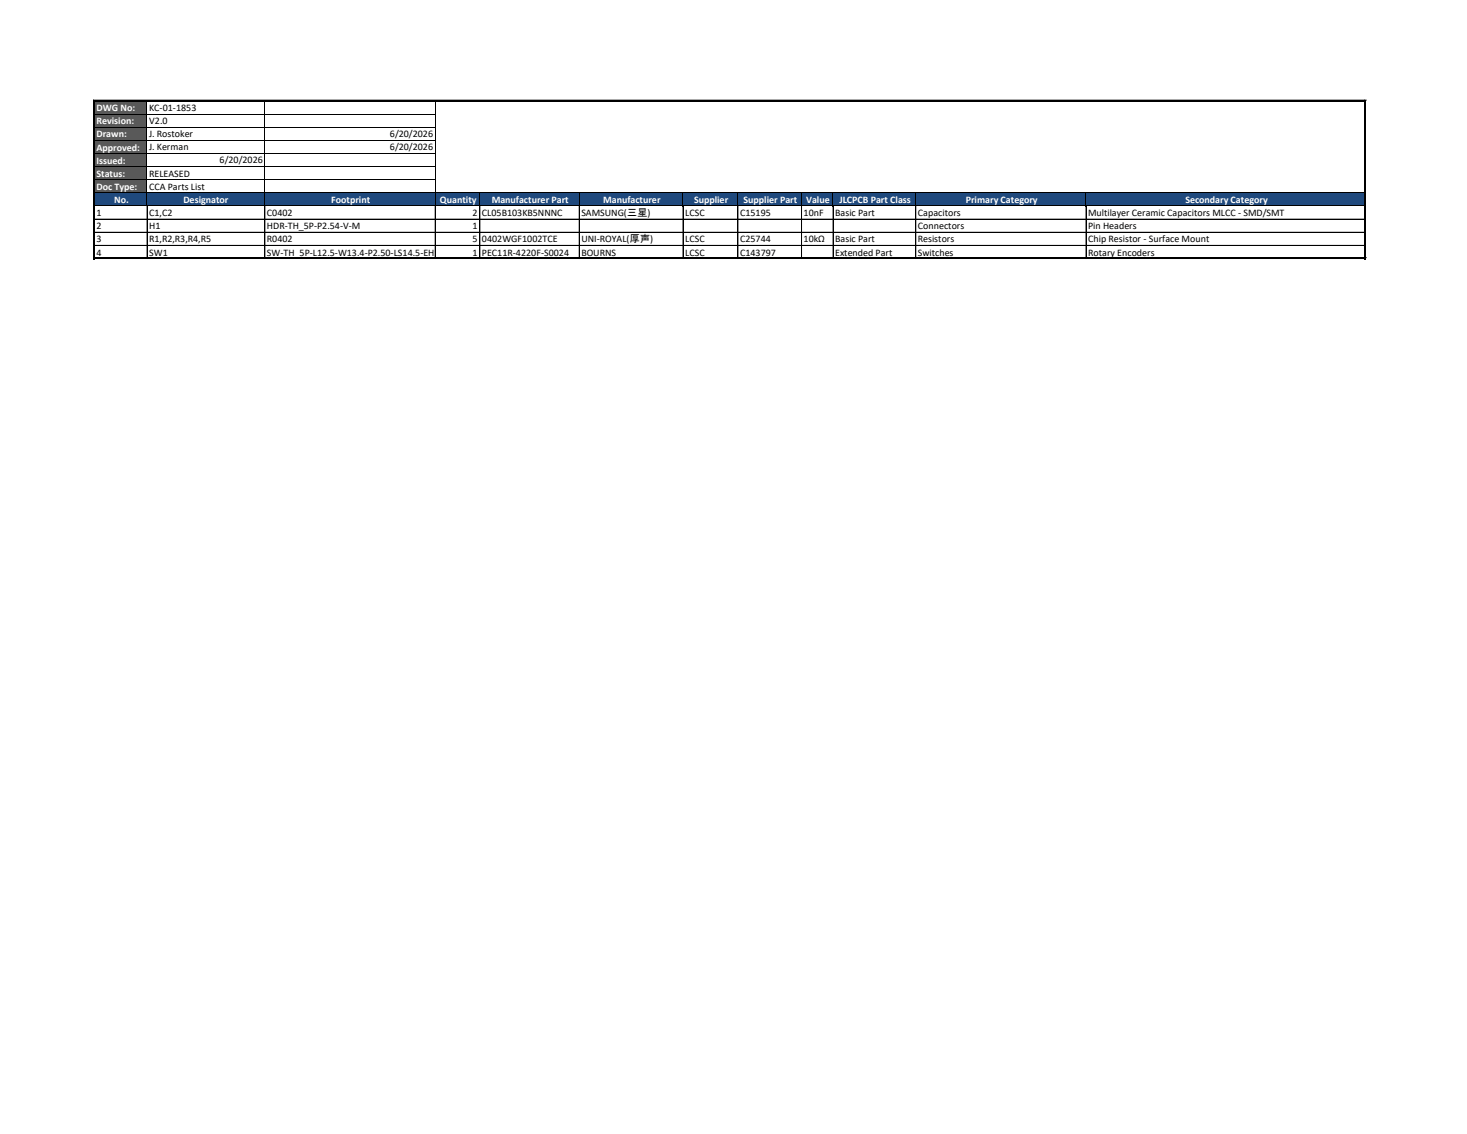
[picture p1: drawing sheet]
<svg xmlns="http://www.w3.org/2000/svg" width="279mm" height="216mm" viewBox="0 0 279 216" stroke-linecap="round" stroke-linejoin="round" font-family="sans-serif">
<defs><g id="words">
<g font-size="1.9" fill="#fff">
<text x="18.4" y="21.2">DWG No:</text>
<text x="18.4" y="23.7">Revision:</text>
<text x="18.4" y="26.2">Drawn:</text>
<text x="18.4" y="28.7">Approved:</text>
<text x="18.4" y="31.2">Issued:</text>
<text x="18.4" y="33.6">Status:</text>
<text x="18.4" y="36.1">Doc Type:</text>
<text x="21.7" y="38.6">No.</text>
<text x="34.9" y="38.7">Designator</text>
<text x="63.1" y="38.6">Footprint</text>
<text x="83.8" y="38.6">Quantity</text>
<text x="93.7" y="38.6">Manufacturer Part</text>
<text x="114.9" y="38.6">Manufacturer</text>
<text x="132.2" y="38.6">Supplier</text>
<text x="141.6" y="38.6">Supplier Part</text>
<text x="153.5" y="38.6">Value</text>
<text x="159.9" y="38.6">JLCPCB Part Class</text>
<text x="183.9" y="38.6">Primary Category</text>
<text x="225.8" y="38.6">Secondary Category</text>
</g>
<g font-size="1.9">
<text x="28.4" y="21.1">KC-01-1853</text>
<text x="28.4" y="23.6">V2.0</text>
<text x="28.4" y="26.1">J. Rostoker</text>
<text x="28.4" y="28.6">J. Kerman</text>
<text x="74.3" y="26.1">6/20/2026</text>
<text x="74.3" y="28.6">6/20/2026</text>
<text x="28.4" y="33.6">RELEASED</text>
<text x="41.8" y="31.1">6/20/2026</text>
<text x="18.4" y="41.2">1</text>
<text x="28.4" y="36.1">CCA Parts List</text>
<text x="28.4" y="41.2">C1,C2</text>
<text x="50.8" y="41.2">C0402</text>
<text x="90" y="41.2">2</text>
<text x="91.8" y="41.2">CL05B103KB5NNNC</text>
<text x="110.7" y="41.2">SAMSUNG(三星)</text>
<text x="130.5" y="41.2">LCSC</text>
<text x="140.9" y="41.2">C15195</text>
<text x="153.1" y="41.2">10nF</text>
<text x="159.1" y="41.2">Basic Part</text>
<text x="174.8" y="41.2">Capacitors</text>
<text x="207.2" y="41.2">Multilayer Ceramic Capacitors MLCC - SMD/SMT</text>
<text x="18.4" y="43.7">2</text>
<text x="18.4" y="46.2">3</text>
<text x="28.4" y="43.7">H1</text>
<text x="28.4" y="46.2">R1,R2,R3,R4,R5</text>
<text x="50.8" y="43.7">HDR-TH_5P-P2.54-V-M</text>
<text x="50.8" y="46.2">R0402</text>
<text x="90" y="43.7">1</text>
<text x="90" y="46.2">5</text>
<text x="91.8" y="46.2">0402WGF1002TCE</text>
<text x="110.7" y="46.2">UNI-ROYAL(厚声)</text>
<text x="130.5" y="46.2">LCSC</text>
<text x="140.9" y="46.2">C25744</text>
<text x="153.1" y="46.2">10kΩ</text>
<text x="159.1" y="46.2">Basic Part</text>
<text x="174.8" y="43.7">Connectors</text>
<text x="174.8" y="46.2">Resistors</text>
<text x="207.2" y="43.7">Pin Headers</text>
<text x="207.2" y="46.2">Chip Resistor - Surface Mount</text>
<text x="18.4" y="48.6">4</text>
<text x="28.4" y="48.6">SW1</text>
<text x="50.8" y="48.6">SW-TH_5P-L12.5-W13.4-P2.50-LS14.5-EH13.2</text>
<text x="90" y="48.6">1</text>
<text x="91.8" y="48.6">PEC11R-4220F-S0024</text>
<text x="110.7" y="48.6">BOURNS</text>
<text x="130.5" y="48.6">LCSC</text>
<text x="140.9" y="48.6">C143797</text>
<text x="159.1" y="48.6">Extended Part</text>
<text x="174.8" y="48.6">Switches</text>
<text x="207.2" y="48.6">Rotary Encoders</text>
</g>
</g></defs>
<path d="M18.1 19.3h9.9v17.5h-9.9z" fill-rule="evenodd" fill="#595959"/>
<path d="M18.1 36.7h241.8v2.6h-241.8z" fill-rule="evenodd" fill="#1f497d"/>
<g fill="none" stroke="#000" stroke-width=".19">
<path d="M28 19.3v29.9M50.4 19.3v29.9M82.9 19.3v20M259.9 19.1v30.2M260.1 19.3v17.3M260.2 19.1h-242.4v30.2M18.1 21.7h64.8M18.1 24.2h64.8M18.1 26.7h64.8M18.1 29.2h64.8M18.1 31.7h64.8M18.1 34.2h64.8"/>
<path d="M18.1 36.7h242M18.1 39.2h242M50.4 39.3v9.9M82.9 39.3v9.9M91.4 36.8v12.4M110.3 36.8v2.5M110.3 39.3v9.9M130.1 36.8v12.4M140.5 36.8v2.5M140.5 39.3v9.9M152.6 36.8l.1 12.4M158.6 36.8l.1 12.4"/>
<path d="M174.4 36.8v12.4M206.8 36.8v12.4M260 36.8l.1 12.4h-242M17.8 49.1h242.4M18.1 41.7h242M18.1 44.2h242M18.1 46.7h242"/>
</g>
<path d="M17.8 19.2h242.4M18 19v30.4M260 19v30.4M17.8 49.2h242.4" fill="none" stroke="#000" stroke-width=".34"/>
<use href="#words"/>
</svg>
